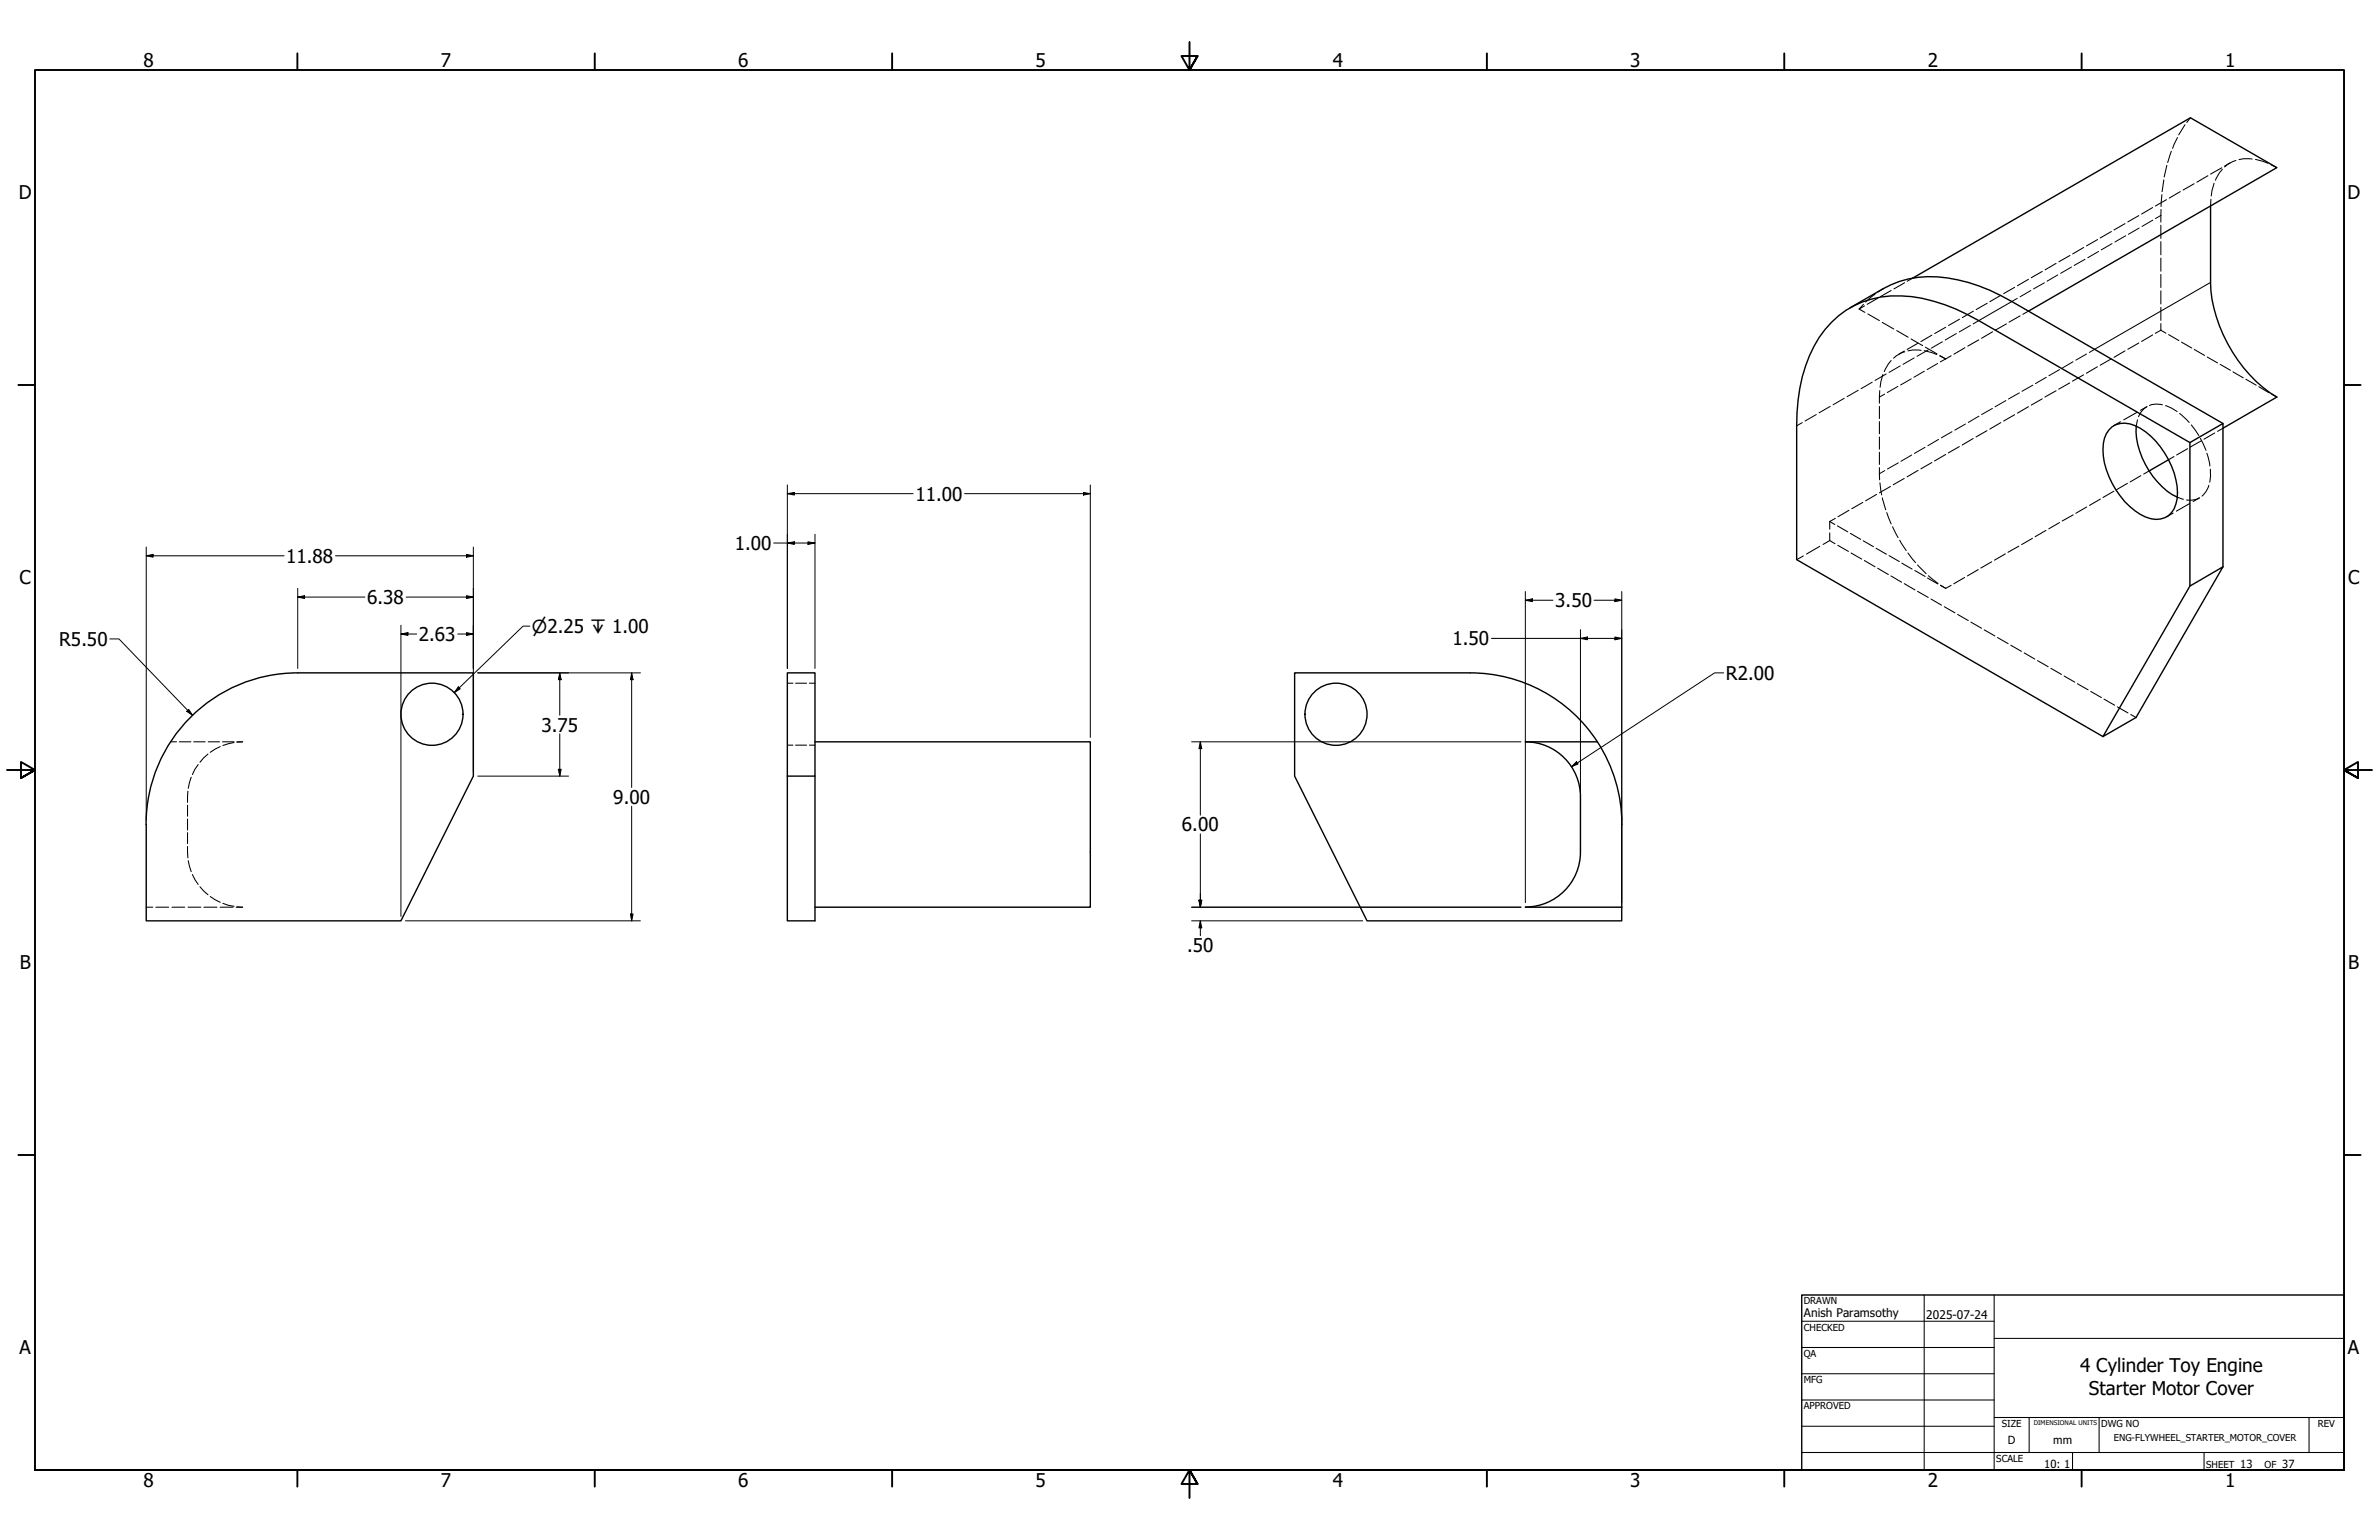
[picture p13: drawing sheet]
<svg xmlns="http://www.w3.org/2000/svg" width="864mm" height="559mm" viewBox="0 0 864 559" stroke-linecap="round" stroke-linejoin="round" font-family="sans-serif">
<defs><g id="words">
<g font-size="6.9">
<text x="52.1" y="24.4">8</text>
<text x="160" y="24.4">7</text>
<text x="268" y="24.4">6</text>
<text x="375.9" y="24.4">5</text>
<text x="483.9" y="24.4">4</text>
<text x="591.8" y="24.4">3</text>
<text x="699.8" y="24.4">2</text>
<text x="807.7" y="24.4">1</text>
<text x="6.9" y="72.3">D</text>
<text x="852.1" y="72.3">D</text>
<text x="332.3" y="181.7">11.00</text>
<text x="266.8" y="199.6">1.00</text>
<text x="103.9" y="204.2">11.88</text>
<text x="7.1" y="212">C</text>
<text x="852.4" y="212">C</text>
<text x="133.3" y="219.1">6.38</text>
<text x="564.6" y="220.3">3.50</text>
<text x="152" y="232.6">2.63</text>
<text x="21.5" y="234.4">R5.50</text>
<text x="527.2" y="234.2">1.50</text>
<text x="626.6" y="246.6">R2.00</text>
<text x="196.5" y="265.4">3.75</text>
<text x="222.6" y="291.7">9.00</text>
<text x="429.1" y="301.7">6.00</text>
<text x="430.9" y="345.4">.50</text>
<text x="7.2" y="351.7">B</text>
<text x="852.4" y="351.7">B</text>
<text x="7.1" y="491.4">A</text>
<text x="852.3" y="491.4">A</text>
<text x="755.1" y="497.8">4 Cylinder Toy Engine</text>
<text x="758.3" y="506">Starter Motor Cover</text>
<text x="52.1" y="539.4">8</text>
<text x="160" y="539.4">7</text>
<text x="268" y="539.4">6</text>
<text x="375.9" y="539.4">5</text>
<text x="483.9" y="539.4">4</text>
<text x="591.8" y="539.4">3</text>
<text x="699.8" y="539.4">2</text>
<text x="807.7" y="539.4">1</text>
</g>
<text font-size="6.5" x="193.1" y="229.7">⌀2.25 ↧ 1.00</text>
<g font-size="4.3">
<text x="654.8" y="477.8">Anish Paramsothy</text>
<text x="699.3" y="478.6">2025-07-24</text>
</g>
<g font-size="4.1">
<text x="728.9" y="524.1">D</text>
<text x="745.4" y="524.1">mm</text>
<text x="742.1" y="532.6">10: 1</text>
<text x="813.2" y="532.6">13</text>
<text x="828.5" y="532.6">37</text>
</g>
<g font-size="3.5">
<text x="654.8" y="473.2">DRAWN</text>
<text x="654.8" y="482.8">CHECKED</text>
<text x="654.8" y="492.3">QA</text>
<text x="654.8" y="501.8">MFG</text>
<text x="654.8" y="511.4">APPROVED</text>
<text x="726.7" y="517.7">SIZE</text>
<text x="762.8" y="517.7">DWG NO</text>
<text x="841.4" y="517.7">REV</text>
<text x="724.7" y="530.4">SCALE</text>
<text x="800.9" y="532.6">SHEET</text>
<text x="822.1" y="532.6">OF</text>
</g>
<text font-size="3.4" x="767.3" y="522.9">ENG-FLYWHEEL_STARTER_MOTOR_COVER</text>
<text font-size="2.3" x="738.3" y="516.9">DIMENSIONAL UNITS</text>
</g></defs>
<!-- layer: Hidden (ANSI) -->
<g fill="none" stroke="#000" stroke-width=".38">
<path d="M788.2 54.9l-1.3 4.1M790.4 49.9l-1.7 3.9M793.2 45.3l-2.3 3.7M795.1 42.7l-1.3 1.8M809.5 59.1l-2 1.2M811.7 58.2l-3.1 1.5-1 .9M817.6 57.7l-3.1-.1-1.7 .3M818.8 57.8l4.5 1.4M824.4 59.8l2.1 1M776.4 78.2l-4 2.3M781.4 75.3l-4 2.4M784.5 76l-.1 4.6"/>
<path d="M784.8 70.6l-.3 4.3M785.5 65.3l-.6 4.2M786.4 72.5l-4 2.2M786.6 60l-1 4.2M791.5 69.5l-4 2.4M796.5 66.7l-4 2.3M801.5 63.8l-4 2.3M802.6 72.3l-.2 2.4M803.7 66.5l-1 4.6M806.5 60.9l-4.1 2.3M806.8 61.4l-1.1 1.3-1.5 2.7M741.4 98.5l-4 2.3"/>
<path d="M746.4 95.6l-4 2.3M751.4 92.7l-4 2.3M756.4 89.8l-4 2.3M761.4 86.9l-4 2.3M766.4 84l-4 2.4M771.4 81.2l-4 2.2M784.4 81.7v4.8M784.4 87.7v4.8M784.4 93.7v4.7M784.4 99.6v4.7M676.5 110.4l-1.6 1.7M676.8 111l-1.9 1.1 2.1 1.2"/>
<path d="M678.1 113.9l4.1 2.4M680.7 106.7l-3.5 2.9M681.7 108.2l-3.9 2.2M683.3 117l4.2 2.4M683.6 104.8l-1.9 1.2M686.5 105.4l-3.9 2.2M688.5 120l4.2 2.4M691.4 102.6l-3.9 2.2M694.2 101l-1.9 1M706.3 118.7l-4 2.3M711.3 115.8l-4 2.3M716.3 112.9l-4 2.4"/>
<path d="M721.4 110l-4 2.3M726.4 107.1l-4.1 2.4M728.3 117.5l-4 2.3M731.3 104.3l-4 2.3M733.3 114.6l-4 2.3M736.3 112.9l-2 1.1M736.3 101.3l-4 2.4M784.4 119.8l-2 1.2M784.4 119.8l1.9 1.1M784.4 105.5v4.8M784.4 111.5v4.8M784.4 117.4v2.4"/>
<path d="M683.5 135.9l-1 4.6M686.5 130.8l-1 1.3-1.5 2.7M691.3 127.4l-2 1.1M691.5 127.6l-3.1 1.5-1 .9M693.7 123l4.2 2.4M696.3 124.5l-4 2.3M697.4 127.1l-3.2-.1-1.6 .3M698.5 127.3l4.6 1.4M698.9 126l4.2 2.4M701.3 121.6l-4 2.4M704.2 129.2l2.1 1M704.2 129l2.1 1.2"/>
<path d="M708.3 129.1l-2 1.1M713.3 126.2l-4 2.3M718.3 123.3l-4 2.3M723.3 120.4l-4 2.3M751.3 138.9l-4 2.3M756.3 136l-4 2.3M761.4 133.1l-4 2.3M766.4 130.2l-4 2.3M771.4 127.3l-4 2.4M776.4 124.5l-4 2.2M781.4 121.5l-4 2.4M787.2 121.4l3.8 2.2"/>
<path d="M791.9 124.1l3.8 2.2M796.5 126.8l3.8 2.2M801.2 129.5l3.8 2.2M805.9 132.2l3.8 2.2M810.6 134.9l3.7 2.2M815.3 137.6l3.7 2.2M682.2 147.4v4.5M682.2 153v4.4M682.2 158.6v4.4M682.4 141.7l-.2 4.6M716.3 159.1l-4 2.4M721.3 156.3l-4 2.3"/>
<path d="M726.3 153.4l-4 2.3M731.3 150.5l-4 2.3M736.3 147.6l-4 2.3M741.4 144.7l-4 2.3M746.4 141.8l-4.1 2.3M769.7 153l-2.4 1.4M775.8 149.6l-4.8 2.7M775.9 152.3l-.4 2.4M779.3 147.6a7.2 7.2 0 0 0-3 3.6M779.4 147.5l-2.4 1.4M785 146.9a7.5 7.5 0 0 0-4.7 .2M786.1 147.2l2.1 .8 2.1 1.4"/>
<path d="M791.2 150.1l3.5 3.2M795.5 154.2l2.7 3.9M798.8 159.1l2 4.3M799.1 160l-4 2.2M804 157.1l-4 2.3M807 155.4l-2 1.1M820 140.3l3.7 2.2M824.6 143l1.9 1.1M681.2 179.4l-4 2.3M682.2 164.1v4.4M682.2 169.7l.1 4.4M682.4 175.2l.7 4.4"/>
<path d="M686.2 176.5l-4 2.3M691.3 173.6l-4 2.3M696.3 170.7l-4 2.3M701.3 167.8l-4 2.3M706.3 164.9l-4.1 2.4M711.3 162.1l-4 2.2M767.3 178.2l-3.9 2.3M772.3 175.4l-4 2.3M777.2 172.6l-4 2.3M780.2 170.9l-2 1.1M789.2 165.7l-2 1.1M794.1 162.8l-4 2.3"/>
<path d="M801.1 164.5l1.1 4.6M801.8 176.1a7.6 7.6 0 0 1-2.5 3.9M802.4 170.2v2.6l-.3 2.1M660.6 198.2l-4.8 2.8M664.2 189.2l1.9 1.1M664.2 196.2l1.9 1.1M664.2 196.2l-2.4 1.3M664.2 189.2v2.8M664.2 193.4v2.8M666.2 188.1l-2 1.1M667 190.8l3.8 2.2M667.1 197.9l3.9 2.2"/>
<path d="M671.2 185.2l-4 2.3M671.7 193.5l3.7 2.2M676.2 182.3l-4 2.3M676.3 196.2l3.8 2.2M681 198.9l3.8 2.2M683.3 180.7l1.2 4.3M684.9 186l1.6 4.1M687 191.1l2 4M689.6 196l2.4 3.8M732.9 198.2l-4 2.2M737.8 195.3l-3.9 2.3M742.7 192.5l-3.9 2.3"/>
<path d="M747.6 189.6l-3.9 2.3M752.6 186.8l-4 2.2M757.5 184l-3.9 2.2M762.4 181.1l-3.9 2.3M788.9 186.2l-2.5 1.4M790.4 180.4l2.2 .8M794.9 182.7l-4.8 2.8M798.3 180.7a7 7 0 0 1-4.6 .7M798.5 180.7l-2.4 1.3M654.6 201.7l-2.4 1.4M672 200.7l3.8 2.2M676.8 203.4l3.9 2.3"/>
<path d="M681.6 206.2l3.9 2.3M685.7 201.6l3.8 2.2M686.4 209l3.9 2.3M690.4 204.3l3.7 2.2M691.3 211.8l3.8 2.3M692.6 200.7l2.8 3.5M695.1 207l3.7 2.2M696.1 205l3.1 3.2M696.1 214.6l3.9 2.2M699.7 209.7l3.8 2.2M700 208.9l3.5 2.8M701 217.4l3.8 2.2"/>
<path d="M704.4 212.4l1.9 1.1M704.4 212.3l1.9 1.2M708.3 212.4l-2 1.1M713.2 209.6l-4 2.2M718.1 206.7l-3.9 2.3M723 203.8l-3.9 2.3M728 201l-4 2.3M705.8 220.2l3.9 2.2M710.6 222.9l3.9 2.3M715.5 225.7l3.8 2.3M720.3 228.5l3.9 2.3M725.1 231.3l3.9 2.3"/>
<path d="M729.9 234.1l3.9 2.2M734.8 236.9l3.8 2.2M739.6 239.7l3.9 2.2M285.8 247.9h2M288.8 247.9h4M293.8 247.9h2M744.5 242.5l3.8 2.2M749.3 245.3l3.9 2.2M754.1 248.1l3.9 2.2M759 250.9l3.8 2.2M763.8 253.7l3.9 2.2M768.6 256.5l3.9 2.2"/>
<path d="M773.5 259.3l1.9 1M62 269.2h2.1M65.1 269.2h4.2M70.3 269.2h4.2M71.9 277.4l-1.2 1.7-.9 2M75.5 273.6l-2.9 3M75.6 269.2h4.1M79.9 270.9l-3.6 2.1M80.8 269.2h4.2M85 269.4l-4.1 1.1M86 269.2h2.1l-2.1 .1M285.8 270.4h2"/>
<path d="M288.8 270.4h4M293.8 270.4h2M68.1 292.2v4M68.1 297.2v4M68.2 287.1l-.1 4M69.4 282l-1.1 4.1M68.1 302.1v4M68.1 307.1l.1 4.2M68.3 312.3l1.1 4M69.8 317.3l2.1 3.6M53.1 329.2h2.3M56.6 329.2h4.6"/>
<path d="M62.4 329.2h4.7M68.3 329.2h4.6M72.6 321.8l2.9 2.9M74 329.2h4.7M76.3 325.3l3.6 2.1M79.9 329.2h4.7M80.9 327.8l4.1 1.1M86 329.1l2.1 .1h-2.4"/>
</g>
<!-- layer: Visible (ANSI) -->
<g fill="none" stroke="#000" stroke-width=".51">
<path d="M802.4 74.7v27.8a52.9 52.9 0 0 0 24.1 41.6l-19.5 11.3M671.6 111.7l12-6.9a36.9 36.9 0 0 1 27-3.3 65.4 65.4 0 0 1 19.7 7.9l76.7 44.3M694.2 101l100.9-58.3 31.4 18.1-90.2 52.1M766.7 154.9a9.1 9.1 0 0 1 10.2 .5 30.2 30.2 0 0 1 13.5 23.4 9 9 0 0 1-4.7 9.1 11 11 0 0 1-10.7-2.5 30.2 30.2 0 0 1-11.6-22.2 10.1 10.1 0 0 1 3.3-8.3zM775.5 154.7a29.8 29.8 0 0 0 13 24.8l1.9 .9M787.2 166.8l-7 4.1M795 160.6v52.1l12-7-31.6 54.6-12 7 31.6-54.6M807 205.7v-52l-12 6.9-76.7-44.3a59.5 59.5 0 0 0-31.9-8.9 33.2 33.2 0 0 0-29.6 21.7 63.9 63.9 0 0 0-4.6 25.4v48.6l111.2 64.2M285.8 244.2h10v37.4h-10zM295.8 269.2h100v60h-100M553.7 269.2h26.1M553.8 269.2a20 20 0 0 1 19.9 19.9v20.1a20 20 0 0 1-20 19.9"/>
<path d="M53.1 299.1v35h92.4l26.3-52.5v-37.4h-63.8a55 55 0 0 0-55 55M285.8 281.6v52.5h10v-52.5M588.7 299.1v30.1M588.8 299.2a55 55 0 0 0-55.1-55h-63.7v37.4l26.3 52.5h92.4v-4.9M553.7 329.2h35"/>
<circle cx="156.8" cy="259.2" r="11.3"/>
<circle cx="485" cy="259.2" r="11.3"/>
</g>
<!-- layer: Hidden Narrow (ANSI) -->
<g fill="none" stroke="#000" stroke-width=".36">
<path d="M781.5 79.9l-3.9 2.3M784.4 78.2l-2 1.1M747 99.8l-3.9 2.2M752 96.9l-4 2.3M756.9 94.1l-4 2.2M761.8 91.2l-3.9 2.3M766.7 88.4l-3.9 2.3M771.7 85.5l-4 2.3M776.5 82.7l-3.9 2.3M715.3 118.1l-4.1 2.4M718.3 116.3l-2 1.2M732.3 108.3l-2 1.1"/>
<path d="M737.2 105.4l-3.9 2.3M742.1 102.6l-3.9 2.2M679.6 138.7l-4 2.3M684.7 135.7l-4 2.3M689.8 132.8l-4.1 2.3M693.8 137.5l-3.9 2.2M694.9 129.9l-4.1 2.3M698.6 134.7l-3.8 2.2M700 126.9l-4.1 2.4M703.4 131.9l-3.8 2.2M705.1 124l-4.1 2.4M706.3 130.2l-2 1.1"/>
<path d="M710.2 121l-4.1 2.4M737.9 139.8l-3.9 2.2M742.8 136.9l-3.9 2.3M747.6 134.1l-3.8 2.2M752.5 131.3l-3.8 2.2M757.4 128.5l-3.8 2.2M760.3 126.7l-1.9 1.2M654.2 153.4l-2 1.1M659.3 150.4l-4 2.4M664.4 147.4l-4.1 2.4M669.5 144.5l-4.1 2.4M674.6 141.6l-4.1 2.4"/>
<path d="M684.1 143l-1.9 1.1M689 140.2l-3.9 2.2M703.7 159.4l-3.9 2.3M708.6 156.7l-3.9 2.2M713.5 153.9l-3.9 2.2M718.4 151l-3.9 2.3M723.3 148.2l-4 2.2M728.2 145.4l-4 2.2M733 142.6l-3.9 2.2M684.2 170.8l-2 1.1M689.1 168l-3.9 2.2M694 165.1l-3.9 2.3"/>
<path d="M698.8 162.3l-3.9 2.2"/>
</g>
<!-- layer: Visible Narrow (ANSI) -->
<path d="M730.3 109.4l-12 6.9M802.4 102.5l-42.1 24.2" fill="none" stroke="#000" stroke-width=".38"/>
<!-- layer: Border (ANSI) -->
<g fill="none" stroke="#000" stroke-width=".7">
<path d="M107.9 19.4v6M215.9 19.4v6M323.8 19.4v6M431.8 15.2v10.2l-2.9-5.1h5.8l-2.9 5.1 2.9-5.1M539.8 19.4v6M647.7 19.4v6M755.6 19.4v6M6.7 139.7h6M850.9 139.7h6M2.5 279.4h10.2l-5.1-2.9v5.8l5.1-2.9-5.1 2.9M861.1 279.4h-10.2l5.1-2.9v5.8l-5.1-2.9 5.1 2.9M6.7 419.1h6"/>
<path d="M850.9 419.1h6M12.7 533.4v-508h838.2v508h-838.2h838.2M107.9 533.4v6M215.9 533.4v6M323.8 533.4v6M434.7 538.5l-2.9-5.1 2.9 5.1h-5.8l2.9-5.1v10.2M539.8 533.4v6M647.7 533.4v6M755.6 533.4v6"/>
</g>
<!-- layer: Title (ANSI) -->
<g fill="none" stroke="#000" stroke-width=".38">
<path d="M654 479.4h69.9M698.5 469.9v63.5M723.9 469.9v63.5M654 488.9h69.9M654 498.5h69.9M723.9 485.6h127M654 508h69.9M654 517.5h69.9M723.9 514.3h127M736.6 514.3v12.7M762 514.3v12.7M838.2 514.3v12.7"/>
<path d="M654 527h196.9M752.3 527v6.4M800.1 527v6.4"/>
</g>
<path d="M654 469.9h196.9v63.5h-196.9z" fill="none" stroke="#000" stroke-width=".51"/>
<!-- layer: Dimension (ANSI) -->
<g fill="none" stroke="#000" stroke-width=".36">
<path d="M285.8 179.1l2.6-.4v.9zM285.8 176v66.6M285.8 179.1h45.7M350.1 179.1h45.7M393.3 178.7l2.5 .4-2.5 .5zM395.8 176v91.6M53.1 198.5v99.1M171.8 198.5v81.5M280.9 197h14.9M285.8 197l2.6-.4v.9zM293.3 196.6l2.5 .4-2.5 .5zM295.8 193.9v48.7"/>
<path d="M53.1 201.7l2.5-.5v1zM53.1 201.7h50M108.1 216.7l2.5-.5v1zM108.1 216.7h24.4M108.1 213.5v29.1M121.8 201.7h50M147.4 216.7h24.4M169.4 216.2l2.4 .5-2.4 .5zM169.4 201.2l2.4 .5-2.4 .5zM553.7 217.8l2.6-.5v1zM553.7 217.8h10.1M553.7 214.6v112.9"/>
<path d="M578.7 217.8h10M586.2 217.3l2.5 .5-2.5 .5zM588.7 214.6v112.9M39.9 231.8h3.3l26.7 27.8M145.5 230.1l2.6-.5v1zM145.5 230.1h5.8M145.5 226.9v105.6M166.2 230.1h5.6M169.4 229.6l2.4 .5-2.4 .5zM541.4 231.6h47.3M573.7 231.6l2.6-.5v1.1zM573.7 228.5v59.1"/>
<path d="M586.2 231.1l2.5 .5-2.5 .6zM68.5 257.4l1.4 2.2-2.1-1.5zM173.4 244.2h59.1M203.2 244.2l.5 2.4h-1zM203.2 244.2v15.3M229.3 244.2l.5 2.4h-.9zM229.3 244.2v41.6M625.7 244.2h-3.3l-51.9 34M202.7 279.1h1l-.5 2.5zM203.2 266.3v15.3M432.6 269.2h119.5M435.7 269.2l.5 2.5h-1z"/>
<path d="M435.7 269.2v26.6M570.5 278.2l1.8-1.8 .5 .8zM173.4 281.6h33M229.3 292.5v41.6M435.7 302.6v26.6M147.2 334.1h85.3M228.9 331.7h.9l-.5 2.4zM432.6 334.1h62.1M432.6 329.2h119.5M435.2 326.6h1l-.5 2.6zM435.7 334.1l.5 2.6h-1zM435.7 334.1v5.4"/>
</g>
<g fill="#000">
<path d="M285.8 179.1l2.6-.4v.9zM393.3 178.7l2.5 .4-2.5 .5zM285.8 197l2.6-.4v.9zM293.3 196.6l2.5 .4-2.5 .5zM53.1 201.7l2.5-.5v1zM108.1 216.7l2.5-.5v1zM169.4 216.2l2.4 .5-2.4 .5zM169.4 201.2l2.4 .5-2.4 .5zM553.7 217.8l2.6-.5v1zM586.2 217.3l2.5 .5-2.5 .5zM145.5 230.1l2.6-.5v1zM169.4 229.6l2.4 .5-2.4 .5z"/>
<path d="M573.7 231.6l2.6-.5v1.1zM586.2 231.1l2.5 .5-2.5 .6zM68.5 257.4l1.4 2.2-2.1-1.5zM203.2 244.2l.5 2.4h-1zM229.3 244.2l.5 2.4h-.9zM202.7 279.1h1l-.5 2.5zM435.7 269.2l.5 2.5h-1zM570.5 278.2l1.8-1.8 .5 .8zM228.9 331.7h.9l-.5 2.4zM435.2 326.6h1l-.5 2.6zM435.7 334.1l.5 2.6h-1z"/>
</g>
<!-- layer: Symbol (ANSI) -->
<path d="M192.3 227.2h-2.4l-25 24.1M166.4 249.2l.7 .7-2.2 1.4z" fill="none" stroke="#000" stroke-width=".36"/>
<path d="M166.4 249.2l.7 .7-2.2 1.4z" fill="#000"/>
<use href="#words"/>
</svg>
